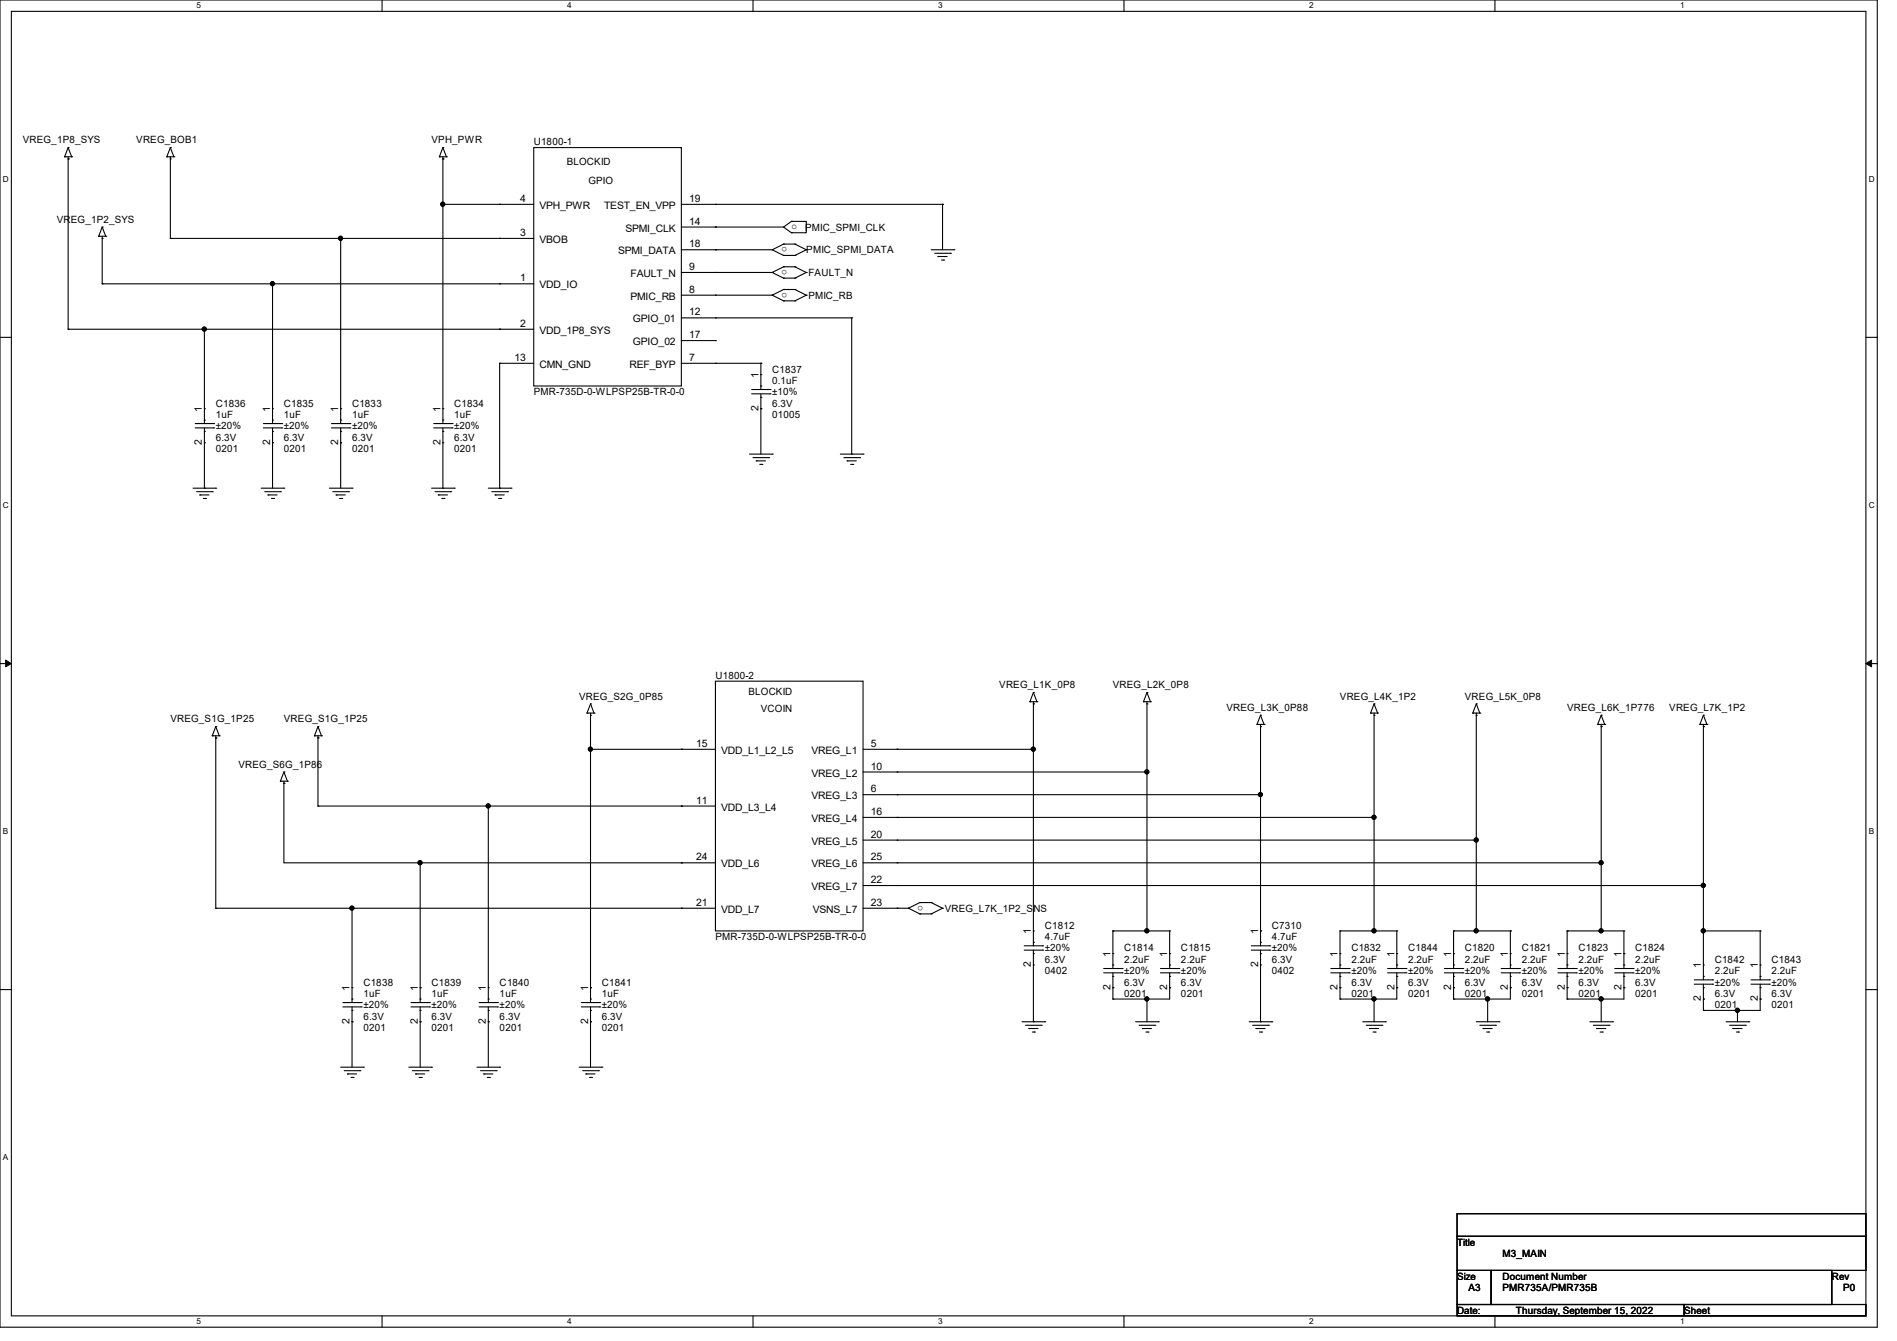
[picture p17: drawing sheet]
<svg xmlns="http://www.w3.org/2000/svg" width="297mm" height="210mm" viewBox="0 0 297 210" stroke-linecap="round" stroke-linejoin="round" font-family="sans-serif">
<defs><g id="words">
<g font-size="1.6">
<text x="3.6" y="22.4">VREG_1P8_SYS</text>
<text x="21.3" y="22.4">VREG_BOB1</text>
<text x="67.6" y="22.4">VPH_PWR</text>
<text x="83.6" y="22.8">U1800-1</text>
<text x="88.7" y="25.8">BLOCKID</text>
<text x="92.1" y="28.8">GPIO</text>
<text x="8.9" y="34.9">VREG_1P2_SYS</text>
<text x="81.4" y="31.6">4</text>
<text x="84.5" y="32.7">VPH_PWR</text>
<text x="94.6" y="32.7">TEST_EN_VPP</text>
<text x="107.9" y="35.2">14</text>
<text x="107.9" y="31.6">19</text>
<text x="123.9" y="35.9">o</text>
<text x="81.4" y="37">3</text>
<text x="84.5" y="38.1">VBOB</text>
<text x="96.8" y="39.8">SPMI_DATA</text>
<text x="97.9" y="36.3">SPMI_CLK</text>
<text x="107.9" y="38.7">18</text>
<text x="123.2" y="38.7" transform="rotate(-180 123.2 38.7)">o</text>
<text x="126.1" y="36.1">PMIC_SPMI_CLK</text>
<text x="126.2" y="39.7">PMIC_SPMI_DATA</text>
<text x="81.4" y="44.1">1</text>
<text x="84.5" y="45.2">VDD_IO</text>
<text x="98.7" y="43.4">FAULT_N</text>
<text x="98.7" y="47">PMIC_RB</text>
<text x="107.9" y="42.3">9</text>
<text x="107.9" y="45.9">8</text>
<text x="123.2" y="42.3" transform="rotate(-180 123.2 42.3)">o</text>
<text x="123.2" y="45.8" transform="rotate(-180 123.2 45.8)">o</text>
<text x="126.6" y="43.2">FAULT_N</text>
<text x="126.6" y="46.8">PMIC_RB</text>
<text x="81.4" y="51.2">2</text>
<text x="84.5" y="52.3">VDD_1P8_SYS</text>
<text x="99.1" y="50.5">GPIO_01</text>
<text x="107.9" y="49.4">12</text>
<text x="107.9" y="53">17</text>
<text x="80.6" y="56.5">13</text>
<text x="84.5" y="57.6">CMN_GND</text>
<text x="98.6" y="57.6">REF_BYP</text>
<text x="99.1" y="54.1">GPIO_02</text>
<text x="107.9" y="56.5">7</text>
<text x="118.7" y="59.2" transform="rotate(-90 118.7 59.2)">1</text>
<text x="120.9" y="58.3">C1837</text>
<text x="31.6" y="64.6" transform="rotate(-90 31.6 64.6)">1</text>
<text x="33.8" y="63.7">C1836</text>
<text x="33.8" y="65.5">1uF</text>
<text x="42.3" y="64.6" transform="rotate(-90 42.3 64.6)">1</text>
<text x="44.4" y="63.7">C1835</text>
<text x="44.4" y="65.5">1uF</text>
<text x="53" y="64.6" transform="rotate(-90 53 64.6)">1</text>
<text x="55.1" y="63.7">C1833</text>
<text x="55.1" y="65.5">1uF</text>
<text x="69" y="64.6" transform="rotate(-90 69 64.6)">1</text>
<text x="71.1" y="63.7">C1834</text>
<text x="71.1" y="65.5">1uF</text>
<text x="83.6" y="61.9">PMR-735D-0-WLPSP25B-TR-0-0</text>
<text x="118.7" y="64.3" transform="rotate(-90 118.7 64.3)">2</text>
<text x="120.9" y="60.1">0.1uF</text>
<text x="120.9" y="65.5">01005</text>
<text x="120.9" y="63.7">6.3V</text>
<text x="120.9" y="61.9">±10%</text>
<text x="31.6" y="69.7" transform="rotate(-90 31.6 69.7)">2</text>
<text x="33.8" y="70.8">0201</text>
<text x="33.8" y="69">6.3V</text>
<text x="33.8" y="67.2">±20%</text>
<text x="42.3" y="69.7" transform="rotate(-90 42.3 69.7)">2</text>
<text x="44.4" y="70.8">0201</text>
<text x="44.4" y="69">6.3V</text>
<text x="44.4" y="67.2">±20%</text>
<text x="53" y="69.7" transform="rotate(-90 53 69.7)">2</text>
<text x="55.1" y="70.8">0201</text>
<text x="55.1" y="69">6.3V</text>
<text x="55.1" y="67.2">±20%</text>
<text x="69" y="69.7" transform="rotate(-90 69 69.7)">2</text>
<text x="71.1" y="70.8">0201</text>
<text x="71.1" y="69">6.3V</text>
<text x="71.1" y="67.2">±20%</text>
<text x="112" y="106.3">U1800-2</text>
<text x="156.5" y="107.8">VREG_L1K_0P8</text>
<text x="174.2" y="107.8">VREG_L2K_0P8</text>
<text x="26.7" y="113.1">VREG_S1G_1P25</text>
<text x="44.4" y="113.1">VREG_S1G_1P25</text>
<text x="90.7" y="109.6">VREG_S2G_0P85</text>
<text x="117.2" y="108.8">BLOCKID</text>
<text x="119.1" y="111.5">VCOIN</text>
<text x="192" y="111.3">VREG_L3K_0P88</text>
<text x="209.8" y="109.6">VREG_L4K_1P2</text>
<text x="229.4" y="109.6">VREG_L5K_0P8</text>
<text x="245.4" y="111.3">VREG_L6K_1P776</text>
<text x="261.4" y="111.3">VREG_L7K_1P2</text>
<text x="109" y="117">15</text>
<text x="112.9" y="118.1">VDD_L1_L2_L5</text>
<text x="127" y="118.1">VREG_L1</text>
<text x="136.4" y="117">5</text>
<text x="37.3" y="120.2">VREG_S6G_1P86</text>
<text x="109" y="125.9">11</text>
<text x="127" y="121.6">VREG_L2</text>
<text x="127" y="125.2">VREG_L3</text>
<text x="136.4" y="120.5">10</text>
<text x="136.4" y="124.1">6</text>
<text x="112.9" y="127">VDD_L3_L4</text>
<text x="127" y="128.7">VREG_L4</text>
<text x="136.4" y="127.6">16</text>
<text x="136.4" y="131.2">20</text>
<text x="109" y="134.8">24</text>
<text x="112.9" y="135.9">VDD_L6</text>
<text x="127" y="132.3">VREG_L5</text>
<text x="127" y="135.9">VREG_L6</text>
<text x="136.4" y="134.8">25</text>
<text x="109" y="141.9">21</text>
<text x="112.9" y="143">VDD_L7</text>
<text x="127" y="139.4">VREG_L7</text>
<text x="127.3" y="143">VSNS_L7</text>
<text x="136.4" y="138.3">22</text>
<text x="136.4" y="141.9">23</text>
<text x="144.6" y="141.8" transform="rotate(-180 144.6 141.8)">o</text>
<text x="147.9" y="142.8">VREG_L7K_1P2_SNS</text>
<text x="112" y="147.2">PMR-735D-0-WLPSP25B-TR-0-0</text>
<text x="161.4" y="146.3" transform="rotate(-90 161.4 146.3)">1</text>
<text x="163.6" y="145.5">C1812</text>
<text x="163.6" y="147.2">4.7uF</text>
<text x="163.6" y="149">±20%</text>
<text x="173.9" y="149.9" transform="rotate(-90 173.9 149.9)">1</text>
<text x="176" y="149">C1814</text>
<text x="182.8" y="149.9" transform="rotate(-90 182.8 149.9)">1</text>
<text x="184.9" y="149">C1815</text>
<text x="197" y="146.3" transform="rotate(-90 197 146.3)">1</text>
<text x="199.1" y="145.5">C7310</text>
<text x="199.1" y="147.2">4.7uF</text>
<text x="199.1" y="149">±20%</text>
<text x="209.4" y="149.9" transform="rotate(-90 209.4 149.9)">1</text>
<text x="211.6" y="149">C1832</text>
<text x="218.3" y="149.9" transform="rotate(-90 218.3 149.9)">1</text>
<text x="220.5" y="149">C1844</text>
<text x="227.2" y="149.9" transform="rotate(-90 227.2 149.9)">1</text>
<text x="229.4" y="149">C1820</text>
<text x="236.1" y="149.9" transform="rotate(-90 236.1 149.9)">1</text>
<text x="238.2" y="149">C1821</text>
<text x="245" y="149.9" transform="rotate(-90 245 149.9)">1</text>
<text x="247.1" y="149">C1823</text>
<text x="253.9" y="149.9" transform="rotate(-90 253.9 149.9)">1</text>
<text x="256" y="149">C1824</text>
<text x="54.7" y="155.2" transform="rotate(-90 54.7 155.2)">1</text>
<text x="56.9" y="154.3">C1838</text>
<text x="65.4" y="155.2" transform="rotate(-90 65.4 155.2)">1</text>
<text x="67.6" y="154.3">C1839</text>
<text x="76.1" y="155.2" transform="rotate(-90 76.1 155.2)">1</text>
<text x="78.2" y="154.3">C1840</text>
<text x="92.1" y="155.2" transform="rotate(-90 92.1 155.2)">1</text>
<text x="94.2" y="154.3">C1841</text>
<text x="161.4" y="151.5" transform="rotate(-90 161.4 151.5)">2</text>
<text x="163.6" y="152.6">0402</text>
<text x="163.6" y="150.8">6.3V</text>
<text x="173.9" y="155" transform="rotate(-90 173.9 155)">2</text>
<text x="176" y="150.8">2.2uF</text>
<text x="176" y="154.3">6.3V</text>
<text x="176" y="152.6">±20%</text>
<text x="182.8" y="155" transform="rotate(-90 182.8 155)">2</text>
<text x="184.9" y="150.8">2.2uF</text>
<text x="184.9" y="154.3">6.3V</text>
<text x="184.9" y="152.6">±20%</text>
<text x="197" y="151.5" transform="rotate(-90 197 151.5)">2</text>
<text x="199.1" y="152.6">0402</text>
<text x="199.1" y="150.8">6.3V</text>
<text x="209.4" y="155" transform="rotate(-90 209.4 155)">2</text>
<text x="211.6" y="150.8">2.2uF</text>
<text x="211.6" y="154.3">6.3V</text>
<text x="211.6" y="152.6">±20%</text>
<text x="218.3" y="155" transform="rotate(-90 218.3 155)">2</text>
<text x="220.5" y="150.8">2.2uF</text>
<text x="220.5" y="154.3">6.3V</text>
<text x="220.5" y="152.6">±20%</text>
<text x="227.2" y="155" transform="rotate(-90 227.2 155)">2</text>
<text x="229.4" y="150.8">2.2uF</text>
<text x="229.4" y="154.3">6.3V</text>
<text x="229.4" y="152.6">±20%</text>
<text x="236.1" y="155" transform="rotate(-90 236.1 155)">2</text>
<text x="238.2" y="150.8">2.2uF</text>
<text x="238.2" y="154.3">6.3V</text>
<text x="238.2" y="152.6">±20%</text>
<text x="245" y="155" transform="rotate(-90 245 155)">2</text>
<text x="247.1" y="150.8">2.2uF</text>
<text x="247.1" y="154.3">6.3V</text>
<text x="247.1" y="152.6">±20%</text>
<text x="253.9" y="155" transform="rotate(-90 253.9 155)">2</text>
<text x="256" y="150.8">2.2uF</text>
<text x="256" y="154.3">6.3V</text>
<text x="256" y="152.6">±20%</text>
<text x="266.3" y="151.7" transform="rotate(-90 266.3 151.7)">1</text>
<text x="268.5" y="150.8">C1842</text>
<text x="268.5" y="152.6">2.2uF</text>
<text x="268.5" y="154.3">±20%</text>
<text x="275.2" y="151.7" transform="rotate(-90 275.2 151.7)">1</text>
<text x="277.4" y="150.8">C1843</text>
<text x="277.4" y="152.6">2.2uF</text>
<text x="277.4" y="154.3">±20%</text>
<text x="54.7" y="160.4" transform="rotate(-90 54.7 160.4)">2</text>
<text x="56.9" y="156.1">1uF</text>
<text x="56.9" y="161.5">0201</text>
<text x="56.9" y="159.7">6.3V</text>
<text x="56.9" y="157.9">±20%</text>
<text x="65.4" y="160.4" transform="rotate(-90 65.4 160.4)">2</text>
<text x="67.6" y="156.1">1uF</text>
<text x="67.6" y="161.5">0201</text>
<text x="67.6" y="159.7">6.3V</text>
<text x="67.6" y="157.9">±20%</text>
<text x="76.1" y="160.4" transform="rotate(-90 76.1 160.4)">2</text>
<text x="78.2" y="156.1">1uF</text>
<text x="78.2" y="161.5">0201</text>
<text x="78.2" y="159.7">6.3V</text>
<text x="78.2" y="157.9">±20%</text>
<text x="92.1" y="160.4" transform="rotate(-90 92.1 160.4)">2</text>
<text x="94.2" y="156.1">1uF</text>
<text x="94.2" y="161.5">0201</text>
<text x="94.2" y="159.7">6.3V</text>
<text x="94.2" y="157.9">±20%</text>
<text x="176" y="156.1">0201</text>
<text x="184.9" y="156.1">0201</text>
<text x="211.6" y="156.1">0201</text>
<text x="220.5" y="156.1">0201</text>
<text x="229.4" y="156.1">0201</text>
<text x="238.2" y="156.1">0201</text>
<text x="247.1" y="156.1">0201</text>
<text x="256" y="156.1">0201</text>
<text x="266.3" y="156.8" transform="rotate(-90 266.3 156.8)">2</text>
<text x="268.5" y="157.9">0201</text>
<text x="268.5" y="156.1">6.3V</text>
<text x="275.2" y="156.8" transform="rotate(-90 275.2 156.8)">2</text>
<text x="277.4" y="157.9">0201</text>
<text x="277.4" y="156.1">6.3V</text>
<text x="228.1" y="195.1">Title</text>
<text x="235.2" y="196.8">M3_MAIN</text>
<text x="228.1" y="200.4">Size</text>
<text x="229.9" y="202.2">A3</text>
<text x="235.2" y="200.4">Document Number</text>
<text x="235.2" y="202.2">PMR735A/PMR735B</text>
<text x="286.8" y="200.4">Rev</text>
<text x="288.6" y="202.2">P0</text>
<text x="228.1" y="205.7">Date:</text>
<text x="237.4" y="205.7">Thursday, September 15, 2022</text>
<text x="263.7" y="205.7">Sheet</text>
</g>
<g font-size="1.3">
<text x="30.8" y="1.3">5</text>
<text x="88.8" y="1.3">4</text>
<text x="146.9" y="1.3">3</text>
<text x="205" y="1.3">2</text>
<text x="263.1" y="1.3">1</text>
<text x=".5" y="28.4">D</text>
<text x="292.6" y="28.4">D</text>
<text x=".5" y="79.5">C</text>
<text x="292.6" y="79.5">C</text>
<text x=".5" y="130.6">B</text>
<text x="292.6" y="130.6">B</text>
<text x=".5" y="181.7">A</text>
<text x="30.8" y="207.4">5</text>
<text x="88.8" y="207.4">4</text>
<text x="146.9" y="207.4">3</text>
<text x="205" y="207.4">2</text>
<text x="263.1" y="207.4">1</text>
</g>
</g></defs>
<path d="M0 0h293.9v207.9h-293.9zM1.8 1.8h290.3v204.3h-290.3z" fill="none" stroke="#000" stroke-width=".17"/>
<g fill="#fff">
<path d="M30.8 .2h.7v1.4h-.7z"/>
<path d="M30.8 206.2h.7v1.4h-.7z"/>
</g>
<path d="M59.8 0v1.8M59.8 206.1v1.8" fill="none" stroke="#000" stroke-width=".17"/>
<g fill="#fff">
<path d="M88.8 .2h.7v1.4h-.7z"/>
<path d="M88.8 206.2h.7v1.4h-.7z"/>
</g>
<path d="M117.9 0v1.8M117.9 206.1v1.8" fill="none" stroke="#000" stroke-width=".17"/>
<g fill="#fff">
<path d="M146.9 .2h.7v1.4h-.7z"/>
<path d="M146.9 206.2h.7v1.4h-.7z"/>
</g>
<path d="M176 0v1.8M176 206.1v1.8" fill="none" stroke="#000" stroke-width=".17"/>
<g fill="#fff">
<path d="M205 .2h.7v1.4h-.7z"/>
<path d="M205 206.2h.7v1.4h-.7z"/>
</g>
<path d="M234.1 0v1.8M234.1 206.1v1.8" fill="none" stroke="#000" stroke-width=".17"/>
<g fill="#fff">
<path d="M263.1 .2h.6v1.4h-.6z"/>
<path d="M263.1 206.2h.6v1.4h-.6z"/>
<path d="M.5 27.3h.9v1.4h-.9z"/>
<path d="M292.6 27.3h.9v1.4h-.9z"/>
<path d="M.5 78.4h.9v1.4h-.9z"/>
<path d="M292.6 78.4h.9v1.4h-.9z"/>
</g>
<path d="M0 52.8h1.8M292.1 52.8h1.8" fill="none" stroke="#000" stroke-width=".17"/>
<g fill="#fff">
<path d="M.5 129.5h.8v1.4h-.8z"/>
<path d="M292.6 129.5h.8v1.4h-.8z"/>
</g>
<path d="M0 103.9h1.8M292.1 103.9h1.8" fill="none" stroke="#000" stroke-width=".17"/>
<path d="M.9 103.4l.9 .5-.9 .5zM292.1 103.9l.9-.5v1z" fill="#000" stroke="#000" stroke-width=".16"/>
<path d="M.5 180.5h.8v1.4h-.8z" fill="#fff"/>
<g fill="none" stroke="#000" stroke-width=".17">
<path d="M10.1 24.6h.1M10.1 24.6h1.1M10.7 24.9h.1M10.7 23.1h.1M10.7 24.6v27M10.7 23.1l.5 1.5M10.7 23.1l-.6 1.5M11.2 24.6h.1M15.5 37h.1M15.5 37h1.1M16 37.3h.1M16 35.6h.1"/>
<path d="M16 37v7.4M16 35.6l.6 1.4M16 35.6l-.5 1.4M16.6 37h.1M26.1 24.6h.1M26.1 24.6h1.1M26.7 24.9h.1M26.7 23.1h.1M26.7 37.3h.1M26.7 24.6v12.7M26.7 23.1l.5 1.5M26.7 23.1l-.6 1.5"/>
<path d="M26.7 37.3h56.9M27.2 24.6h.1M53.3 37.3h.1M53.3 37.3v29M68.8 24.6h.1M68.8 24.6h1.1M69.3 24.9h.1M69.3 23.1h.1M69.3 32h.1M69.3 24.6v41.7M69.3 23.1l.6 1.5M69.3 23.1l-.5 1.5"/>
<path d="M69.3 32h14.3M69.9 24.6h.1M78.2 37.3h.1M78.2 32h.1M83.6 23.1h23.1v37.4h-23.1zM106.7 39.1h14.2M106.7 35.6h16M106.7 32h40.9M112 35.6h.1M112 39.1h.1M112 32h.1M120.9 39.1h.1"/>
<path d="M120.9 39.1l1.8 .9M122.7 38.2h.1M122.7 35.6l1.2 .8M122.7 38.2l-1.8 .9M122.7 38.2h1.8M123.9 34.7h.1M123.9 36.4h.1M123.9 34.7h2.3v1.7h-2.3M123.9 34.7l-1.2 .9M124.5 38.2h.1M124.5 38.2l1.7 .9M126.2 39.1h.1"/>
<path d="M126.2 39.1l-1.7 .9M145.8 39.1h3.6M146.3 39.7h2.5M147.6 32h.1M147.6 32v7.1M148.8 39.7h.1M149.4 39.1h.1M10.7 51.6h.1M10.7 51.6h72.9M16 44.4h.1M16 44.4h67.6M32 51.6h.1"/>
<path d="M32 51.6v14.7M42.7 44.4h.1M42.7 44.4v21.9M78.2 56.9h.1M78.2 51.6h.1M78.2 44.4h.1M78.2 56.9h5.4M78.2 56.9v19.6M106.7 56.9h12.4M106.7 42.7h14.2M106.7 49.8h26.6M106.7 53.3h5.3"/>
<path d="M106.7 46.2h14.2M112 42.7h.1M112 49.8h.1M112 53.3h.1M112 46.2h.1M112 56.9h.1M119.1 58.7h.1M119.1 56.9h.1M119.1 56.9v4.1M120.9 42.7h.1M120.9 46.2h.1M120.9 42.7l1.8 .9"/>
<path d="M120.9 46.2l1.8 .9M122.7 40h.1M122.7 43.6h.1M122.7 41.8h.1M122.7 47.1h.1M122.7 45.3h.1M122.7 40h1.8M122.7 43.6h1.8M122.7 41.8l-1.8 .9M122.7 41.8h1.8M122.7 47.1h1.8M122.7 45.3l-1.8 .9"/>
<path d="M122.7 45.3h1.8M124.5 40h.1M124.5 43.6h.1M124.5 41.8h.1M124.5 47.1h.1M124.5 45.3h.1M124.5 41.8l1.7 .9M124.5 45.3l1.7 .9M126.2 42.7h.1M126.2 46.2h.1M126.2 42.7l-1.7 .9M126.2 46.2l-1.7 .9"/>
<path d="M133.3 49.8h.1M133.3 49.8v21.3M146.9 40.2h.1M146.9 40.2h1.4M147.4 40.7h.3M147.7 40.7h.1M30.2 76.5h3.6M30.6 66.3h2.8M30.6 67h2.8M30.8 77h2.4M31.3 77.5h.1M31.3 77.5h1.4"/>
<path d="M31.8 78.1h.4M32 65.8h.1M32 67.6h.1M32 64h.1M32 69.3h.1M32 76.5h.1M32 67v9.5M32.2 78.1h.1M33.2 77h.1M33.4 66.3h.1M33.4 67h.1M33.8 76.5h.1"/>
<path d="M40.9 76.5h3.5M41.2 66.3h2.9M41.2 67h2.9M41.4 77h2.5M42 77.5h.1M42 77.5h1.4M42.5 78.1h.3M42.7 65.8h.1M42.7 67.6h.1M42.7 64h.1M42.7 69.3h.1M42.7 67v9.5"/>
<path d="M42.8 78.1h.1M43.9 77h.1M44.1 66.3h.1M44.1 67h.1M44.4 76.5h.1M51.6 76.5h3.5M51.9 66.3h2.9M51.9 67h2.9M52.1 77h2.5M52.6 77.5h.1M52.6 77.5h1.5M53.2 78.1h.3"/>
<path d="M53.3 65.8h.1M53.3 67.6h.1M53.3 64h.1M53.3 69.3h.1M53.3 67v9.5M53.5 78.1h.1M54.6 77h.1M54.8 66.3h.1M54.8 67h.1M55.1 76.5h.1M67.6 76.5h3.5M67.9 66.3h2.9"/>
<path d="M67.9 67h2.9M68.1 77h2.5M68.6 77.5h.1M68.6 77.5h1.5M69.2 78.1h.3M69.3 65.8h.1M69.3 67.6h.1M69.3 64h.1M69.3 69.3h.1M69.3 76.5h.1M69.3 67v9.5M69.5 78.1h.1"/>
<path d="M70.6 77h.1M70.8 66.3h.1M70.8 67h.1M71.1 76.5h.1M76.5 76.5h3.5M77 77h2.5M77.5 77.5h.1M77.5 77.5h1.5M78.1 78.1h.3M78.2 76.5h.1M78.4 78.1h.1M79.5 77h.1"/>
<path d="M80 76.5h.1M117.3 71.1h3.6M117.7 61h2.9M117.7 61.7h2.9M117.9 71.7h2.5M118.4 72.2h.1M118.4 72.2h1.4M119 72.7h.3M119.1 60.5h.1M119.1 62.2h.1M119.1 64h.1M119.1 61.7v9.4"/>
<path d="M119.3 72.7h.1M120.4 71.7h.1M120.6 61h.1M120.6 61.7h.1M120.9 71.1h.1M131.6 71.1h3.5M132.1 71.7h2.5M132.6 72.2h.1M132.6 72.2h1.5M133.2 72.7h.3M133.3 71.1h.1M133.5 72.7h.1"/>
<path d="M134.6 71.7h.1M135.1 71.1h.1M33.2 115.2h.1M33.2 115.2h1.1M33.8 115.6h.1M33.8 113.8h.1M33.8 115.2v27M33.8 113.8l.5 1.4M33.8 113.8l-.6 1.4M34.3 115.2h.1M49.2 115.2h.1M49.2 115.2h1.1"/>
<path d="M49.8 115.6h.1M49.8 113.8h.1M49.8 115.2v11M49.8 113.8l.5 1.4M49.8 113.8l-.6 1.4M50.3 115.2h.1M91.9 111.7h.1M91.9 111.7h1.1M92.5 112h.1M92.5 110.2h.1M92.5 117.3h.1M92.5 111.7v45.3"/>
<path d="M92.5 110.2l.5 1.5M92.5 110.2l-.6 1.5M92.5 117.3h19.5M93 111.7h.1M106.7 117.3h.1M112 106.7h23.1v39.1h-23.1zM135.1 117.3h26.7M140.5 117.3h.1M161.2 109.9h.1M161.2 109.9h1.1M161.8 110.2h.1M161.8 108.5h.1"/>
<path d="M161.8 117.3h.1M161.8 109.9v38.2M161.8 108.5l.5 1.4M161.8 108.5l-.6 1.4M162.3 109.9h.1M179 109.9h.1M179 109.9h1.1M179.6 110.2h.1M179.6 108.5h.1M179.6 109.9v35.9M179.6 108.5l.5 1.4M179.6 108.5l-.6 1.4"/>
<path d="M180.1 109.9h.1M196.8 113.5h.1M196.8 113.5h1.1M197.4 113.8h.1M197.4 112h.1M197.4 113.5v34.6M197.4 112l.5 1.5M197.4 112l-.6 1.5M197.9 113.5h.1M214.6 111.7h.1M214.6 111.7h1.1M215.1 112h.1"/>
<path d="M215.1 110.2h.1M215.1 111.7v34.1M215.1 110.2l.6 1.5M215.1 110.2l-.5 1.5M215.7 111.7h.1M230.6 111.7h.1M230.6 111.7h1.1M231.1 112h.1M231.1 110.2h.1M231.1 111.7v34.1M231.1 110.2l.6 1.5M231.1 110.2l-.5 1.5"/>
<path d="M231.7 111.7h.1M250.1 113.5h.1M250.1 113.5h1.1M250.7 113.8h.1M250.7 112h.1M250.7 113.5v32.3M250.7 112l.5 1.5M250.7 112l-.6 1.5M251.2 113.5h.1M266.1 113.5h.1M266.1 113.5h1.2M266.7 113.8h.1"/>
<path d="M266.7 112h.1M266.7 113.5v40M266.7 112l.6 1.5M266.7 112l-.6 1.5M267.3 113.5h.1M43.9 122.3h.1M43.9 122.3h1.1M44.4 122.7h.1M44.4 120.9h.1M44.4 122.3v12.8h67.6M44.4 120.9l.6 1.4M44.4 120.9l-.5 1.4"/>
<path d="M45 122.3h.1M49.8 126.2h.1M49.8 126.2h62.2M65.8 135.1h.1M65.8 135.1v21.9M76.5 126.2h.1M76.5 126.2v30.8M106.7 126.2h.1M106.7 135.1h.1M135.1 135.1h115.6M135.1 120.9h44.5M135.1 124.5h62.3"/>
<path d="M135.1 128h80M135.1 131.6h96M135.1 138.7h131.6M140.5 120.9h.1M140.5 124.5h.1M140.5 128h.1M140.5 131.6h.1M140.5 135.1h.1M140.5 138.7h.1M179.6 120.9h.1M197.4 124.5h.1M215.1 128h.1"/>
<path d="M231.1 131.6h.1M250.7 135.1h.1M266.7 138.7h.1M0 155h1.8M33.8 142.2h.1M33.8 142.2h78.2M53.7 157h2.9M53.7 157.7h2.9M55.1 156.5h.1M55.1 158.2h.1M55.1 154.7h.1M55.1 142.2h.1"/>
<path d="M55.1 142.2v14.8M55.1 157.7v9.4M56.6 157h.1M56.6 157.7h.1M64.3 157h2.9M64.3 157.7h2.9M65.8 156.5h.1M65.8 158.2h.1M65.8 154.7h.1M65.8 157.7v9.4M67.2 157h.1M67.2 157.7h.1"/>
<path d="M75 157h2.9M75 157.7h2.9M76.5 156.5h.1M76.5 158.2h.1M76.5 154.7h.1M76.5 157.7v9.4M77.9 157h.1M77.9 157.7h.1M91 157h2.9M91 157.7h2.9M92.5 156.5h.1M92.5 158.2h.1"/>
<path d="M92.5 154.7h.1M92.5 157.7v9.4M93.9 157h.1M93.9 157.7h.1M106.7 142.2h.1M135.1 142.2h7.1M140.5 142.2h.1M142.2 142.2h.1M142.2 142.2l1.8 .9M144 143.1h.1M144 141.4h.1M144 143.1h1.8"/>
<path d="M144 141.4l-1.8 .8M144 141.4h1.8M145.8 143.1h.1M145.8 141.4h.1M145.8 141.4l1.8 .8M147.6 142.2h.1M147.6 142.2l-1.8 .9M160.4 148.1h2.8M160.4 148.8h2.8M161.8 147.6h.1M161.8 149.4h.1M161.8 145.8h.1"/>
<path d="M161.8 151.1h.1M161.8 148.8v11.2M163.2 148.1h.1M163.2 148.8h.1M172.8 151.7h2.9M172.8 152.4h2.9M174.2 151.1h.1M174.2 152.9h.1M174.2 149.4h.1M174.2 154.7h.1M174.2 145.8h.1M174.2 156.5h.1"/>
<path d="M174.2 145.8v5.9M174.2 152.4v4.1M174.2 145.8h8.9M175.7 151.7h.1M175.7 152.4h.1M179.6 145.8h.1M179.6 156.5h.1M179.6 156.5v3.5M181.7 151.7h2.9M181.7 152.4h2.9M183.1 151.1h.1M183.1 152.9h.1"/>
<path d="M183.1 149.4h.1M183.1 154.7h.1M183.1 145.8h.1M183.1 145.8v5.9M183.1 152.4v4.1h-8.9M184.6 151.7h.1M184.6 152.4h.1M195.9 148.1h2.9M195.9 148.8h2.9M197.4 147.6h.1M197.4 149.4h.1M197.4 145.8h.1"/>
<path d="M197.4 151.1h.1M197.4 148.8v11.2M198.8 148.1h.1M198.8 148.8h.1M208.4 151.7h2.8M208.4 152.4h2.8M209.8 151.1h.1M209.8 152.9h.1M209.8 149.4h.1M209.8 154.7h.1M209.8 145.8h.1M209.8 156.5h.1"/>
<path d="M209.8 145.8v5.9M209.8 152.4v4.1M209.8 145.8h8.9M211.2 151.7h.1M211.2 152.4h.1M215.1 145.8h.1M215.1 156.5h.1M215.1 156.5v3.5M217.3 151.7h2.8M217.3 152.4h2.8M218.7 151.1h.1M218.7 152.9h.1"/>
<path d="M218.7 149.4h.1M218.7 154.7h.1M218.7 145.8h.1M218.7 145.8v5.9M218.7 152.4v4.1h-8.9M220.1 151.7h.1M220.1 152.4h.1M226.1 151.7h2.9M226.1 152.4h2.9M227.6 151.1h.1M227.6 152.9h.1M227.6 149.4h.1"/>
<path d="M227.6 154.7h.1M227.6 145.8h.1M227.6 156.5h.1M227.6 145.8v5.9M227.6 152.4v4.1M227.6 145.8h8.9M229 151.7h.1M229 152.4h.1M231.1 145.8h.1M232.9 156.5h.1M232.9 156.5v3.5M235 151.7h2.9"/>
<path d="M235 152.4h2.9M236.5 151.1h.1M236.5 152.9h.1M236.5 149.4h.1M236.5 154.7h.1M236.5 145.8h.1M236.5 145.8v5.9M236.5 152.4v4.1h-8.9M237.9 151.7h.1M237.9 152.4h.1M243.9 151.7h2.9M243.9 152.4h2.9"/>
<path d="M245.4 151.1h.1M245.4 152.9h.1M245.4 149.4h.1M245.4 154.7h.1M245.4 145.8h.1M245.4 156.5h.1M245.4 145.8v5.9M245.4 152.4v4.1M245.4 145.8h8.9M246.8 151.7h.1M246.8 152.4h.1M250.7 145.8h.1"/>
<path d="M250.7 156.5h.1M250.7 156.5v3.5M252.8 151.7h2.9M252.8 152.4h2.9M254.3 151.1h.1M254.3 152.9h.1M254.3 149.4h.1M254.3 154.7h.1M254.3 145.8h.1M254.3 145.8v5.9M254.3 152.4v4.1h-8.9M255.7 151.7h.1"/>
<path d="M255.7 152.4h.1M265.3 153.5h2.8M265.3 154.1h2.8M266.7 152.9h.1M266.7 154.7h.1M266.7 151.1h.1M266.7 156.5h.1M266.7 145.8h.1M266.7 158.2h.1M266.7 154.1v4.1M266.7 145.8h8.9M268.1 153.5h.1"/>
<path d="M268.1 154.1h.1M272 158.2h.1M272 158.2v1.8M274.2 153.5h2.8M274.2 154.1h2.8M275.6 152.9h.1M275.6 154.7h.1M275.6 151.1h.1M275.6 156.5h.1M275.6 145.8h.1M275.6 145.8v7.7M275.6 154.1v4.1h-8.9"/>
<path d="M277 153.5h.1M277 154.1h.1M292.1 155h1.8M53.3 167.1h3.6M53.9 167.7h2.4M54.4 168.2h.1M54.4 168.2h1.4M54.9 168.7h.4M55.1 160h.1M55.3 168.7h.1M56.3 167.7h.1M56.9 167.1h.1"/>
<path d="M64 167.1h3.6M64.6 167.7h2.4M65.1 168.2h.1M65.1 168.2h1.4M65.6 168.7h.4M65.8 160h.1M66 168.7h.1M67 167.7h.1M67.6 167.1h.1M74.7 167.1h3.5M75.2 167.7h2.5M75.7 168.2h.1"/>
<path d="M75.7 168.2h1.5M76.3 168.7h.3M76.5 160h.1M76.6 168.7h.1M77.7 167.7h.1M78.2 167.1h.1M90.7 167.1h3.5M91.2 167.7h2.5M91.7 168.2h.1M91.7 168.2h1.5M92.3 168.7h.3M92.5 160h.1"/>
<path d="M92.6 168.7h.1M93.7 167.7h.1M94.2 167.1h.1M160 160h3.6M160.6 160.6h2.4M161.1 161.1h.1M161.1 161.1h1.4M161.6 161.6h.4M161.8 160h.1M162 161.6h.1M163 160.6h.1M163.6 160h.1"/>
<path d="M177.8 160h3.6M178.4 160.6h2.4M178.9 161.1h.1M178.9 161.1h1.4M179.4 161.6h.3M179.7 161.6h.1M180.8 160.6h.1M181.4 160h.1M195.6 160h3.5M196.1 160.6h2.5M196.6 161.1h.1M196.6 161.1h1.5"/>
<path d="M197.2 161.6h.3M197.4 160h.1M197.5 161.6h.1M198.6 160.6h.1M199.1 160h.1M213.4 160h3.5M213.9 160.6h2.5M214.4 161.1h.1M214.4 161.1h1.5M215 161.6h.3M215.3 161.6h.1M216.4 160.6h.1"/>
<path d="M216.9 160h.1M231.1 160h3.6M231.7 160.6h2.4M232.2 161.1h.1M232.2 161.1h1.4M232.7 161.6h.4M233.1 161.6h.1M234.1 160.6h.1M234.7 160h.1M248.9 160h3.6M249.5 160.6h2.4M250 161.1h.1"/>
<path d="M250 161.1h1.4M250.5 161.6h.4M250.9 161.6h.1M251.9 160.6h.1M252.5 160h.1M270.3 160h3.5M270.8 160.6h2.5M271.3 161.1h.1M271.3 161.1h1.5M271.9 161.6h.3M272.2 161.6h.1M273.3 160.6h.1"/>
<path d="M273.8 160h.1M228.1 190.1h64v3.5h-64zM228.1 193.6h64v5.4h-64zM228.1 199h5.4v5.3h-5.4zM233.5 199h53.3v5.3h-53.3zM228.1 204.3h35.6v1.8h-35.6zM263.7 204.3h28.4v1.8h-28.4z"/>
</g>
<g fill="#000" stroke="#000" stroke-width=".17">
<circle cx="53.3" cy="37.3" r=".32"/>
<circle cx="69.3" cy="32" r=".32"/>
<circle cx="32" cy="51.5" r=".32"/>
<circle cx="42.7" cy="44.4" r=".32"/>
<circle cx="92.4" cy="117.3" r=".32"/>
<circle cx="161.8" cy="117.3" r=".32"/>
<circle cx="65.8" cy="135.1" r=".32"/>
<circle cx="76.4" cy="126.2" r=".32"/>
<circle cx="179.6" cy="120.9" r=".32"/>
<circle cx="197.3" cy="124.4" r=".32"/>
<circle cx="215.1" cy="128" r=".32"/>
<circle cx="231.1" cy="131.6" r=".32"/>
<circle cx="250.7" cy="135.1" r=".32"/>
<circle cx="266.7" cy="138.7" r=".32"/>
<circle cx="55.1" cy="142.2" r=".32"/>
<circle cx="179.6" cy="156.4" r=".32"/>
<circle cx="179.6" cy="145.8" r=".32"/>
<circle cx="215.1" cy="145.8" r=".32"/>
<circle cx="215.1" cy="156.4" r=".32"/>
<circle cx="231.1" cy="145.8" r=".32"/>
<circle cx="232.9" cy="156.4" r=".32"/>
<circle cx="250.7" cy="156.4" r=".32"/>
<circle cx="250.7" cy="145.8" r=".32"/>
<circle cx="266.7" cy="145.8" r=".32"/>
<circle cx="272" cy="158.2" r=".32"/>
</g>
<use href="#words"/>
</svg>
